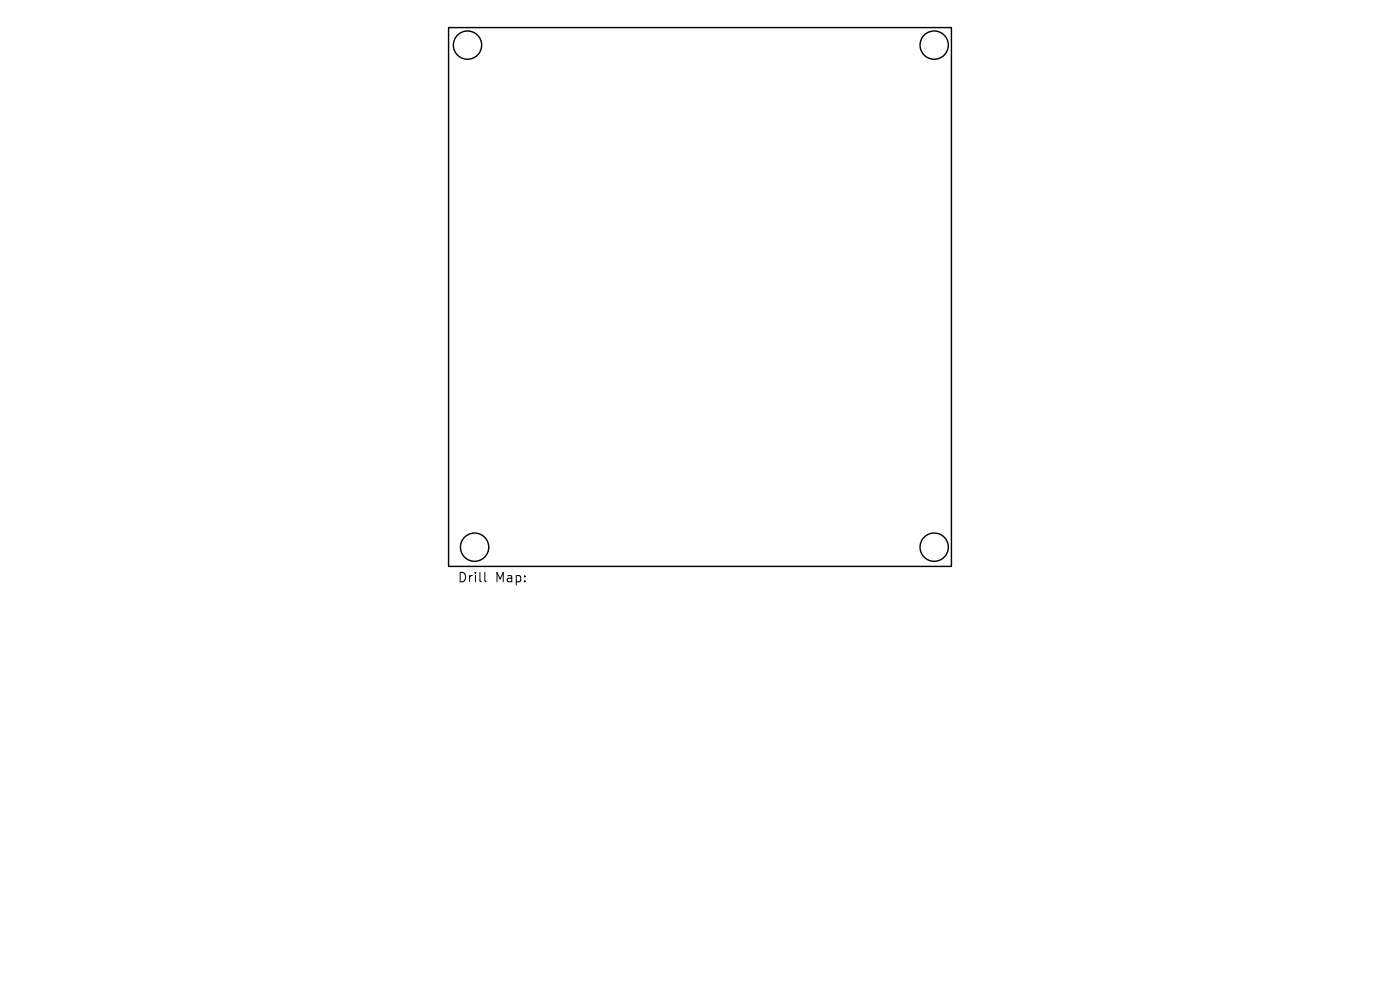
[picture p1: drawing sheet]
<svg xmlns="http://www.w3.org/2000/svg" width="297mm" height="210mm" viewBox="0 0 297 210" stroke-linecap="round" stroke-linejoin="round" font-family="sans-serif">
<defs><g id="words">
<g font-size="2.8">
<text x="97" y="123.8">Drill</text>
<text x="105" y="123.8">Map:</text>
</g>
</g></defs>
<g fill="none" stroke="#000" stroke-width=".3">
<path d="M95.2 5.9h106.6v114.3h-106.6z"/>
<circle cx="99.2" cy="9.6" r="3"/>
<circle cx="198.2" cy="9.6" r="3"/>
<circle cx="100.7" cy="116.1" r="3"/>
<circle cx="198.2" cy="116.1" r="3"/>
</g>
<path d="M102.9 121.4v1.7l.2 .3" fill="none" stroke="#000" stroke-width=".21"/>
<use href="#words"/>
</svg>
